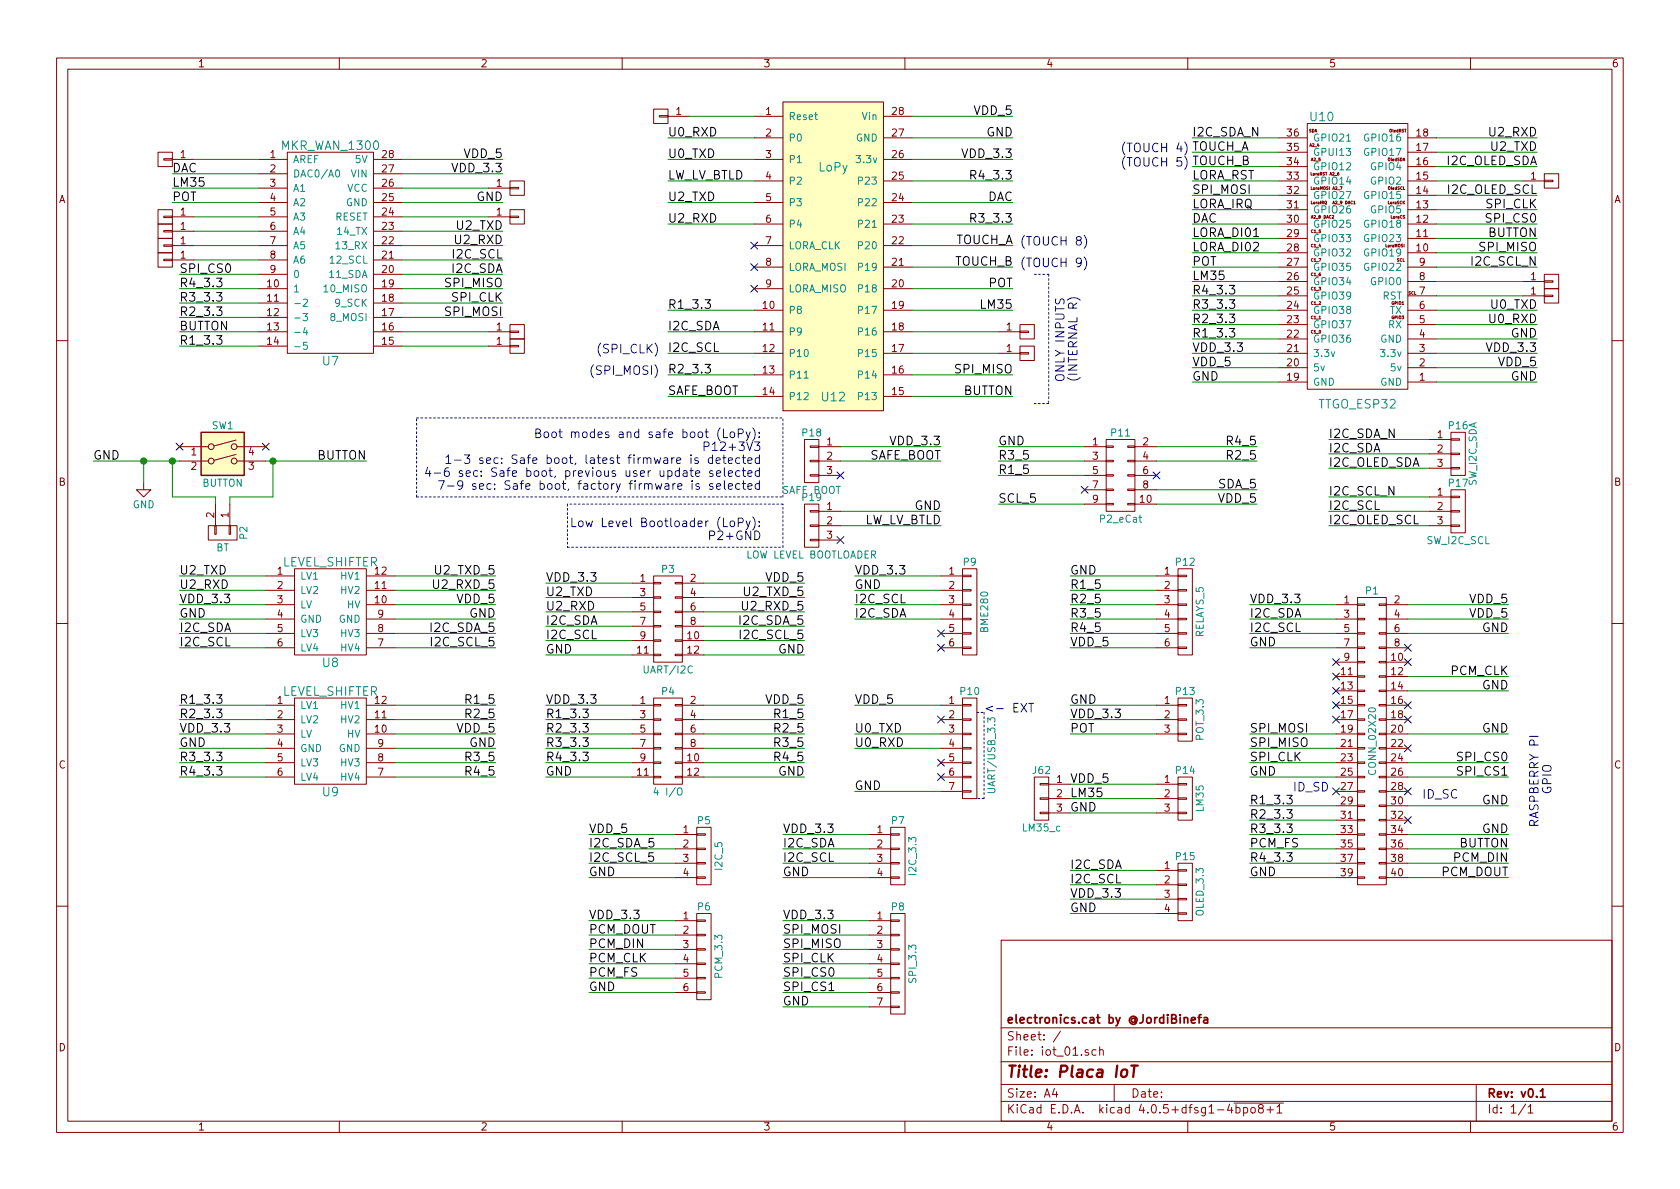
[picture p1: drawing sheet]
<svg xmlns="http://www.w3.org/2000/svg" width="297mm" height="210mm" viewBox="0 0 297 210" stroke-linecap="round" stroke-linejoin="round" font-family="sans-serif">
<defs><g id="words">
<text font-size="2.8" fill="#840000" x="178" y="190.5">Title: Placa IoT</text>
<g font-size="2.1">
<text x="172.2" y="20.3">VDD_5</text>
<text x="82.1" y="27.9">VDD_5</text>
<text x="118.1" y="24.1">U0_RXD</text>
<text x="118.1" y="27.9">U0_TXD</text>
<text x="170.5" y="27.9">VDD_3.3</text>
<text x="174.3" y="24.1">GND</text>
<text x="210.8" y="24.1">I2C_SDA_N</text>
<text x="210.8" y="26.7">TOUCH_A</text>
<text x="210.8" y="29.2">TOUCH_B</text>
<text x="255.7" y="29.2">I2C_OLED_SDA</text>
<text x="263.4" y="24.1">U2_RXD</text>
<text x="263.7" y="26.7">U2_TXD</text>
<text x="30.5" y="30.5">DAC</text>
<text x="30.5" y="33">LM35</text>
<text x="30.5" y="35.6">POT</text>
<text x="80.3" y="30.5">VDD_3.3</text>
<text x="84.2" y="35.6">GND</text>
<text x="118.1" y="31.7">LW_LV_BTLD</text>
<text x="118.1" y="35.6">U2_TXD</text>
<text x="172.2" y="31.7">R4_3.3</text>
<text x="174.5" y="35.6">DAC</text>
<text x="210.8" y="34.3">SPI_MOSI</text>
<text x="210.8" y="31.7">LORA_RST</text>
<text x="256" y="34.3">I2C_OLED_SCL</text>
<text x="80.8" y="40.6">U2_TXD</text>
<text x="118.1" y="39.4">U2_RXD</text>
<text x="172.2" y="39.4">R3_3.3</text>
<text x="210.8" y="36.8">LORA_IRQ</text>
<text x="210.8" y="41.9">LORA_DI01</text>
<text x="210.8" y="39.4">DAC</text>
<text x="262.8" y="36.8">SPI_CLK</text>
<text x="262.9" y="41.9">BUTTON</text>
<text x="263" y="39.4">SPI_CS0</text>
<text x="80.2" y="45.7">I2C_SCL</text>
<text x="80.5" y="43.2">U2_RXD</text>
<text x="210.8" y="44.4">LORA_DI02</text>
<text x="210.8" y="47">POT</text>
<text x="260.3" y="47">I2C_SCL_N</text>
<text x="261.7" y="44.4">SPI_MISO</text>
<text x="31.7" y="53.3">R3_3.3</text>
<text x="31.7" y="50.8">R4_3.3</text>
<text x="31.7" y="48.3">SPI_CS0</text>
<text x="78.9" y="50.8">SPI_MISO</text>
<text x="79.9" y="48.3">I2C_SDA</text>
<text x="79.9" y="53.3">SPI_CLK</text>
<text x="174.7" y="50.8">POT</text>
<text x="210.8" y="52.1">R4_3.3</text>
<text x="210.8" y="49.5">LM35</text>
<text x="31.7" y="58.4">BUTTON</text>
<text x="31.7" y="55.9">R2_3.3</text>
<text x="78.9" y="55.9">SPI_MOSI</text>
<text x="118.1" y="58.4">I2C_SDA</text>
<text x="118.1" y="54.6">R1_3.3</text>
<text x="173.6" y="54.6">LM35</text>
<text x="210.8" y="59.7">R1_3.3</text>
<text x="210.8" y="57.1">R2_3.3</text>
<text x="210.8" y="54.6">R3_3.3</text>
<text x="263.4" y="57.1">U0_RXD</text>
<text x="263.7" y="54.6">U0_TXD</text>
<text x="267.1" y="59.7">GND</text>
<text x="31.7" y="61">R1_3.3</text>
<text x="118.1" y="62.2">I2C_SCL</text>
<text x="210.8" y="62.2">VDD_3.3</text>
<text x="210.8" y="64.8">VDD_5</text>
<text x="263.2" y="62.2">VDD_3.3</text>
<text x="264.9" y="64.8">VDD_5</text>
<text x="118.1" y="69.8">SAFE_BOOT</text>
<text x="118.1" y="66">R2_3.3</text>
<text x="169" y="66">SPI_MISO</text>
<text x="170.2" y="69.8">BUTTON</text>
<text x="210.8" y="67.3">GND</text>
<text x="267.1" y="67.3">GND</text>
<text x="234.9" y="77.5">I2C_SDA_N</text>
<text x="16.5" y="81.3">GND</text>
<text x="55.9" y="81.3">BUTTON</text>
<text x="153.4" y="81.3">SAFE_BOOT</text>
<text x="157.8" y="78.7">VDD_3.3</text>
<text x="176.5" y="78.7">GND</text>
<text x="176.5" y="81.3">R3_5</text>
<text x="176.5" y="83.8">R1_5</text>
<text x="217.2" y="78.7">R4_5</text>
<text x="217.2" y="81.3">R2_5</text>
<text x="234.9" y="80">I2C_SDA</text>
<text x="234.9" y="82.5">I2C_OLED_SDA</text>
<text x="176.5" y="88.9">SCL_5</text>
<text x="215.4" y="88.9">VDD_5</text>
<text x="215.4" y="86.4">SDA_5</text>
<text x="234.9" y="87.6">I2C_SCL_N</text>
<text x="152.3" y="92.7">LW_LV_BTLD</text>
<text x="161.6" y="90.2">GND</text>
<text x="234.9" y="92.7">I2C_OLED_SCL</text>
<text x="234.9" y="90.2">I2C_SCL</text>
<text x="31.7" y="101.6">U2_TXD</text>
<text x="77.1" y="101.6">U2_TXD_5</text>
<text x="151.1" y="101.6">VDD_3.3</text>
<text x="189.2" y="101.6">GND</text>
<text x="31.7" y="106.7">VDD_3.3</text>
<text x="31.7" y="104.1">U2_RXD</text>
<text x="76.9" y="104.1">U2_RXD_5</text>
<text x="80.8" y="106.7">VDD_5</text>
<text x="96.5" y="102.9">VDD_3.3</text>
<text x="96.5" y="105.4">U2_TXD</text>
<text x="96.5" y="107.9">U2_RXD</text>
<text x="131.5" y="107.9">U2_RXD_5</text>
<text x="131.7" y="105.4">U2_TXD_5</text>
<text x="135.4" y="102.9">VDD_5</text>
<text x="151.1" y="104.1">GND</text>
<text x="151.1" y="106.7">I2C_SCL</text>
<text x="189.2" y="104.1">R1_5</text>
<text x="189.2" y="106.7">R2_5</text>
<text x="221" y="106.7">VDD_3.3</text>
<text x="259.9" y="106.7">VDD_5</text>
<text x="31.7" y="109.2">GND</text>
<text x="31.7" y="111.8">I2C_SDA</text>
<text x="76.3" y="111.8">I2C_SDA_5</text>
<text x="82.9" y="109.2">GND</text>
<text x="96.5" y="110.5">I2C_SDA</text>
<text x="96.5" y="113">I2C_SCL</text>
<text x="130.9" y="110.5">I2C_SDA_5</text>
<text x="131.1" y="113">I2C_SCL_5</text>
<text x="151.1" y="109.2">I2C_SDA</text>
<text x="189.2" y="109.2">R3_5</text>
<text x="189.2" y="111.8">R4_5</text>
<text x="221" y="109.2">I2C_SDA</text>
<text x="221" y="111.8">I2C_SCL</text>
<text x="259.9" y="109.2">VDD_5</text>
<text x="262" y="111.8">GND</text>
<text x="31.7" y="114.3">I2C_SCL</text>
<text x="76.5" y="114.3">I2C_SCL_5</text>
<text x="96.5" y="115.6">GND</text>
<text x="137.5" y="115.6">GND</text>
<text x="189.2" y="114.3">VDD_5</text>
<text x="221" y="114.3">GND</text>
<text x="256.4" y="119.4">PCM_CLK</text>
<text x="31.7" y="124.5">R1_3.3</text>
<text x="82.5" y="124.5">R1_5</text>
<text x="96.5" y="124.5">VDD_3.3</text>
<text x="135.4" y="124.5">VDD_5</text>
<text x="151.1" y="124.5">VDD_5</text>
<text x="189.2" y="124.5">GND</text>
<text x="262" y="121.9">GND</text>
<text x="31.7" y="127">R2_3.3</text>
<text x="31.7" y="129.5">VDD_3.3</text>
<text x="80.8" y="129.5">VDD_5</text>
<text x="82.5" y="127">R2_5</text>
<text x="96.5" y="127">R1_3.3</text>
<text x="96.5" y="129.5">R2_3.3</text>
<text x="137.2" y="127">R1_5</text>
<text x="137.2" y="129.5">R2_5</text>
<text x="151.1" y="129.5">U0_TXD</text>
<text x="189.2" y="127">VDD_3.3</text>
<text x="189.2" y="129.5">POT</text>
<text x="221" y="129.5">SPI_MOSI</text>
<text x="262" y="129.5">GND</text>
<text x="31.7" y="134.6">R3_3.3</text>
<text x="31.7" y="137.2">R4_3.3</text>
<text x="31.7" y="132.1">GND</text>
<text x="82.5" y="134.6">R3_5</text>
<text x="82.5" y="137.2">R4_5</text>
<text x="82.9" y="132.1">GND</text>
<text x="96.5" y="132.1">R3_3.3</text>
<text x="96.5" y="134.6">R4_3.3</text>
<text x="96.5" y="137.2">GND</text>
<text x="137.2" y="132.1">R3_5</text>
<text x="137.2" y="134.6">R4_5</text>
<text x="137.5" y="137.2">GND</text>
<text x="151.1" y="132.1">U0_RXD</text>
<text x="221" y="137.2">GND</text>
<text x="221" y="132.1">SPI_MISO</text>
<text x="221" y="134.6">SPI_CLK</text>
<text x="258" y="134.6">SPI_CS0</text>
<text x="258" y="137.2">SPI_CS1</text>
<text x="151.1" y="139.7">GND</text>
<text x="189.2" y="138.4">VDD_5</text>
<text x="189.2" y="141">LM35</text>
<text x="189.2" y="143.5">GND</text>
<text x="221" y="142.2">R1_3.3</text>
<text x="262" y="142.2">GND</text>
<text x="104.1" y="147.3">VDD_5</text>
<text x="104.1" y="149.9">I2C_SDA_5</text>
<text x="138.4" y="149.9">I2C_SDA</text>
<text x="138.4" y="147.3">VDD_3.3</text>
<text x="221" y="149.9">PCM_FS</text>
<text x="221" y="144.8">R2_3.3</text>
<text x="221" y="147.3">R3_3.3</text>
<text x="257.9" y="149.9">BUTTON</text>
<text x="262" y="147.3">GND</text>
<text x="104.1" y="154.9">GND</text>
<text x="104.1" y="152.4">I2C_SCL_5</text>
<text x="138.4" y="154.9">GND</text>
<text x="138.4" y="152.4">I2C_SCL</text>
<text x="189.2" y="153.7">I2C_SDA</text>
<text x="221" y="154.9">GND</text>
<text x="221" y="152.4">R4_3.3</text>
<text x="254.8" y="154.9">PCM_DOUT</text>
<text x="257.1" y="152.4">PCM_DIN</text>
<text x="189.2" y="161.3">GND</text>
<text x="189.2" y="156.2">I2C_SCL</text>
<text x="189.2" y="158.7">VDD_3.3</text>
<text x="104.1" y="162.6">VDD_3.3</text>
<text x="104.1" y="165.1">PCM_DOUT</text>
<text x="104.1" y="167.6">PCM_DIN</text>
<text x="138.4" y="165.1">SPI_MOSI</text>
<text x="138.4" y="167.6">SPI_MISO</text>
<text x="138.4" y="162.6">VDD_3.3</text>
<text x="104.1" y="170.2">PCM_CLK</text>
<text x="104.1" y="172.7">PCM_FS</text>
<text x="138.4" y="170.2">SPI_CLK</text>
<text x="138.4" y="172.7">SPI_CS0</text>
<text x="104.1" y="175.3">GND</text>
<text x="138.4" y="177.8">GND</text>
<text x="138.4" y="175.3">SPI_CS1</text>
</g>
<g font-size="2.1" fill="#008484">
<text x="231.7" y="21.4">U10</text>
<text x="49.9" y="26.5">MKR_WAN_1300</text>
<text x="144.7" y="30.3">LoPy</text>
<text x="57.1" y="64.6">U7</text>
<text x="145.4" y="71">U12</text>
<text x="233.2" y="72.2">TTGO_ESP32</text>
<text x="49.9" y="100.2">LEVEL_SHIFTER</text>
<text x="57.1" y="118">U8</text>
<text x="49.9" y="123">LEVEL_SHIFTER</text>
<text x="57.1" y="140.8">U9</text>
</g>
<g font-size="2.1" fill="#0000c2">
<text x="198.1" y="26.9">(TOUCH 4)</text>
<text x="198.1" y="29.5">(TOUCH 5)</text>
<text x="168.8" y="43.2">TOUCH_A (TOUCH 8)</text>
<text x="168.8" y="47">TOUCH_B (TOUCH 9)</text>
<text x="105.4" y="62.5">(SPI_CLK)</text>
<text x="104.1" y="66.3">(SPI_MOSI)</text>
<text x="188.2" y="67.6" transform="rotate(-90 188.2 67.6)">ONLY INPUTS</text>
<text x="190.5" y="67.6" transform="rotate(-90 190.5 67.6)">(INTERNAL R)</text>
<text x="100.1" y="77.5">Boot modes and safe boot (LoPy):</text>
<text x="88.6" y="82">1-3 sec: Safe boot, latest firmware is detected</text>
<text x="125.8" y="79.8">P12+3V3</text>
<text x="84.7" y="84.3">4-6 sec: Safe boot, previous user update selected</text>
<text x="87.3" y="86.6">7-9 sec: Safe boot, factory firmware is selected</text>
<text x="104.7" y="93.2">Low Level Bootloader (LoPy):</text>
<text x="126.1" y="95.5">P2+GND</text>
<text x="174" y="126">&lt;- EXT</text>
<text x="228.6" y="139.9">ID_SD</text>
<text x="251.5" y="141.2">ID_SC</text>
<text x="272" y="146.3" transform="rotate(-90 272 146.3)">RASPBERRY PI</text>
</g>
<g font-size="2.1" fill="#840000">
<text x="178" y="184">Sheet: /</text>
<text x="178" y="181">electronics.cat by @JordiBinefa</text>
<text x="178" y="186.7">File: iot_01.sch</text>
<text x="178" y="196.9">KiCad E.D.A. kicad 4.0.5+dfsg1-4bpo8+1</text>
<text x="178" y="194.1">Size: A4</text>
<text x="200" y="194.1">Date:</text>
<text x="263" y="194.1">Rev: v0.1</text>
<text x="263" y="196.9">Id: 1/1</text>
</g>
<g font-size="1.8" fill="#840000">
<text x="35" y="11.9">1</text>
<text x="85" y="11.9">2</text>
<text x="135" y="11.9">3</text>
<text x="185" y="11.9">4</text>
<text x="235" y="11.9">5</text>
<text x="285" y="11.9">6</text>
<text x="119.5" y="20.3">1</text>
<text x="135.4" y="20.3">1</text>
<text x="157.8" y="20.3">28</text>
<text x="31.9" y="27.9">1</text>
<text x="47.8" y="27.9">1</text>
<text x="67.6" y="27.9">28</text>
<text x="135.4" y="24.1">2</text>
<text x="135.4" y="27.9">3</text>
<text x="157.8" y="27.9">26</text>
<text x="157.8" y="24.1">27</text>
<text x="227.6" y="29.2">34</text>
<text x="227.6" y="26.7">35</text>
<text x="227.6" y="24.1">36</text>
<text x="250.5" y="29.2">16</text>
<text x="250.5" y="26.7">17</text>
<text x="250.5" y="24.1">18</text>
<text x="10.4" y="35.9">A</text>
<text x="47.8" y="30.5">2</text>
<text x="47.8" y="33">3</text>
<text x="47.8" y="35.6">4</text>
<text x="67.6" y="35.6">25</text>
<text x="67.6" y="33">26</text>
<text x="67.6" y="30.5">27</text>
<text x="87.8" y="33">1</text>
<text x="135.4" y="31.7">4</text>
<text x="135.4" y="35.6">5</text>
<text x="157.8" y="35.6">24</text>
<text x="157.8" y="31.7">25</text>
<text x="227.6" y="34.3">32</text>
<text x="227.6" y="31.7">33</text>
<text x="250.5" y="34.3">14</text>
<text x="250.5" y="31.7">15</text>
<text x="270.7" y="31.7">1</text>
<text x="285.4" y="35.9">A</text>
<text x="31.9" y="38.1">1</text>
<text x="31.9" y="40.6">1</text>
<text x="47.8" y="38.1">5</text>
<text x="47.8" y="40.6">6</text>
<text x="67.6" y="40.6">23</text>
<text x="67.6" y="38.1">24</text>
<text x="87.8" y="38.1">1</text>
<text x="135.4" y="39.4">6</text>
<text x="157.8" y="39.4">23</text>
<text x="227.6" y="39.4">30</text>
<text x="227.6" y="36.8">31</text>
<text x="227.6" y="41.9">29</text>
<text x="250.5" y="41.9">11</text>
<text x="250.5" y="39.4">12</text>
<text x="250.5" y="36.8">13</text>
<text x="31.9" y="43.2">1</text>
<text x="31.9" y="45.7">1</text>
<text x="47.8" y="43.2">7</text>
<text x="47.8" y="45.7">8</text>
<text x="67.6" y="45.7">21</text>
<text x="67.6" y="43.2">22</text>
<text x="135.4" y="43.2">7</text>
<text x="135.4" y="47">8</text>
<text x="157.8" y="47">21</text>
<text x="157.8" y="43.2">22</text>
<text x="227.6" y="47">27</text>
<text x="227.6" y="44.4">28</text>
<text x="250.5" y="44.4">10</text>
<text x="251" y="47">9</text>
<text x="47.3" y="50.8">10</text>
<text x="47.3" y="53.3">11</text>
<text x="47.8" y="48.3">9</text>
<text x="67.6" y="48.3">20</text>
<text x="67.6" y="53.3">18</text>
<text x="67.6" y="50.8">19</text>
<text x="135.4" y="50.8">9</text>
<text x="157.8" y="50.8">20</text>
<text x="227.6" y="52.1">25</text>
<text x="227.6" y="49.5">26</text>
<text x="251" y="52.1">7</text>
<text x="251" y="49.5">8</text>
<text x="270.7" y="52.1">1</text>
<text x="270.7" y="49.5">1</text>
<text x="47.3" y="55.9">12</text>
<text x="47.3" y="58.4">13</text>
<text x="67.6" y="58.4">16</text>
<text x="67.6" y="55.9">17</text>
<text x="87.8" y="58.4">1</text>
<text x="134.9" y="54.6">10</text>
<text x="134.9" y="58.4">11</text>
<text x="157.8" y="58.4">18</text>
<text x="157.8" y="54.6">19</text>
<text x="178" y="58.4">1</text>
<text x="227.6" y="59.7">22</text>
<text x="227.6" y="57.1">23</text>
<text x="227.6" y="54.6">24</text>
<text x="251" y="59.7">4</text>
<text x="251" y="57.1">5</text>
<text x="251" y="54.6">6</text>
<text x="47.3" y="61">14</text>
<text x="67.6" y="61">15</text>
<text x="87.8" y="61">1</text>
<text x="134.9" y="62.2">12</text>
<text x="157.8" y="62.2">17</text>
<text x="178" y="62.2">1</text>
<text x="227.6" y="64.8">20</text>
<text x="227.6" y="62.2">21</text>
<text x="251" y="64.8">2</text>
<text x="251" y="62.2">3</text>
<text x="134.9" y="66">13</text>
<text x="134.9" y="69.8">14</text>
<text x="157.8" y="69.8">15</text>
<text x="157.8" y="66">16</text>
<text x="227.6" y="67.3">19</text>
<text x="251" y="67.3">1</text>
<text x="254.2" y="77.5">1</text>
<text x="33.8" y="80.5">1</text>
<text x="33.8" y="83.1">2</text>
<text x="44" y="83.1">3</text>
<text x="44" y="80.5">4</text>
<text x="146.2" y="78.7">1</text>
<text x="146.2" y="81.3">2</text>
<text x="146.2" y="83.8">3</text>
<text x="193.2" y="78.7">1</text>
<text x="193.2" y="81.3">3</text>
<text x="193.2" y="83.8">5</text>
<text x="202.1" y="78.7">2</text>
<text x="202.1" y="81.3">4</text>
<text x="202.1" y="83.8">6</text>
<text x="254.2" y="80">2</text>
<text x="254.2" y="82.5">3</text>
<text x="10.4" y="85.9">B</text>
<text x="193.2" y="86.4">7</text>
<text x="193.2" y="88.9">9</text>
<text x="201.6" y="88.9">10</text>
<text x="202.1" y="86.4">8</text>
<text x="254.2" y="87.6">1</text>
<text x="285.4" y="85.9">B</text>
<text x="37.8" y="91.5" transform="rotate(-90 37.8 91.5)">2</text>
<text x="40.4" y="91.5" transform="rotate(-90 40.4 91.5)">1</text>
<text x="146.2" y="90.2">1</text>
<text x="146.2" y="92.7">2</text>
<text x="146.2" y="95.2">3</text>
<text x="254.2" y="90.2">2</text>
<text x="254.2" y="92.7">3</text>
<text x="49" y="101.6">1</text>
<text x="66.3" y="101.6">12</text>
<text x="167.8" y="101.6">1</text>
<text x="205.9" y="101.6">1</text>
<text x="49" y="104.1">2</text>
<text x="49" y="106.7">3</text>
<text x="66.3" y="106.7">10</text>
<text x="66.3" y="104.1">11</text>
<text x="113.2" y="102.9">1</text>
<text x="113.2" y="105.4">3</text>
<text x="113.2" y="107.9">5</text>
<text x="122.1" y="102.9">2</text>
<text x="122.1" y="105.4">4</text>
<text x="122.1" y="107.9">6</text>
<text x="167.8" y="104.1">2</text>
<text x="167.8" y="106.7">3</text>
<text x="205.9" y="104.1">2</text>
<text x="205.9" y="106.7">3</text>
<text x="237.6" y="106.7">1</text>
<text x="246.5" y="106.7">2</text>
<text x="49" y="109.2">4</text>
<text x="49" y="111.8">5</text>
<text x="66.8" y="111.8">8</text>
<text x="66.8" y="109.2">9</text>
<text x="113.2" y="110.5">7</text>
<text x="113.2" y="113">9</text>
<text x="121.6" y="113">10</text>
<text x="122.1" y="110.5">8</text>
<text x="167.8" y="109.2">4</text>
<text x="167.8" y="111.8">5</text>
<text x="205.9" y="109.2">4</text>
<text x="205.9" y="111.8">5</text>
<text x="237.6" y="109.2">3</text>
<text x="237.6" y="111.8">5</text>
<text x="246.5" y="109.2">4</text>
<text x="246.5" y="111.8">6</text>
<text x="49" y="114.3">6</text>
<text x="66.8" y="114.3">7</text>
<text x="112.7" y="115.6">11</text>
<text x="121.6" y="115.6">12</text>
<text x="167.8" y="114.3">6</text>
<text x="205.9" y="114.3">6</text>
<text x="237.2" y="119.4">11</text>
<text x="237.6" y="114.3">7</text>
<text x="237.6" y="116.8">9</text>
<text x="246" y="116.8">10</text>
<text x="246" y="119.4">12</text>
<text x="246.5" y="114.3">8</text>
<text x="49" y="124.5">1</text>
<text x="66.3" y="124.5">12</text>
<text x="113.2" y="124.5">1</text>
<text x="122.1" y="124.5">2</text>
<text x="167.8" y="124.5">1</text>
<text x="205.9" y="124.5">1</text>
<text x="237.2" y="121.9">13</text>
<text x="237.2" y="124.5">15</text>
<text x="246" y="121.9">14</text>
<text x="246" y="124.5">16</text>
<text x="49" y="127">2</text>
<text x="49" y="129.5">3</text>
<text x="66.3" y="129.5">10</text>
<text x="66.3" y="127">11</text>
<text x="113.2" y="127">3</text>
<text x="113.2" y="129.5">5</text>
<text x="122.1" y="127">4</text>
<text x="122.1" y="129.5">6</text>
<text x="167.8" y="127">2</text>
<text x="167.8" y="129.5">3</text>
<text x="205.9" y="127">2</text>
<text x="205.9" y="129.5">3</text>
<text x="237.2" y="127">17</text>
<text x="237.2" y="129.5">19</text>
<text x="246" y="129.5">20</text>
<text x="246" y="127">18</text>
<text x="10.4" y="135.9">C</text>
<text x="49" y="132.1">4</text>
<text x="49" y="134.6">5</text>
<text x="49" y="137.2">6</text>
<text x="66.8" y="137.2">7</text>
<text x="66.8" y="134.6">8</text>
<text x="66.8" y="132.1">9</text>
<text x="112.7" y="137.2">11</text>
<text x="113.2" y="132.1">7</text>
<text x="113.2" y="134.6">9</text>
<text x="121.6" y="134.6">10</text>
<text x="121.6" y="137.2">12</text>
<text x="122.1" y="132.1">8</text>
<text x="167.8" y="132.1">4</text>
<text x="167.8" y="134.6">5</text>
<text x="167.8" y="137.2">6</text>
<text x="237.2" y="132.1">21</text>
<text x="237.2" y="134.6">23</text>
<text x="237.2" y="137.2">25</text>
<text x="246" y="132.1">22</text>
<text x="246" y="134.6">24</text>
<text x="246" y="137.2">26</text>
<text x="285.4" y="135.9">C</text>
<text x="167.8" y="139.7">7</text>
<text x="186.8" y="138.4">1</text>
<text x="186.8" y="141">2</text>
<text x="186.8" y="143.5">3</text>
<text x="205.9" y="138.4">1</text>
<text x="205.9" y="141">2</text>
<text x="205.9" y="143.5">3</text>
<text x="237.2" y="139.7">27</text>
<text x="237.2" y="142.2">29</text>
<text x="246" y="142.2">30</text>
<text x="246" y="139.7">28</text>
<text x="120.8" y="147.3">1</text>
<text x="120.8" y="149.9">2</text>
<text x="155.1" y="147.3">1</text>
<text x="155.1" y="149.9">2</text>
<text x="237.2" y="144.8">31</text>
<text x="237.2" y="147.3">33</text>
<text x="237.2" y="149.9">35</text>
<text x="246" y="144.8">32</text>
<text x="246" y="147.3">34</text>
<text x="246" y="149.9">36</text>
<text x="120.8" y="152.4">3</text>
<text x="120.8" y="154.9">4</text>
<text x="155.1" y="152.4">3</text>
<text x="155.1" y="154.9">4</text>
<text x="205.9" y="153.7">1</text>
<text x="237.2" y="152.4">37</text>
<text x="237.2" y="154.9">39</text>
<text x="246" y="154.9">40</text>
<text x="246" y="152.4">38</text>
<text x="205.9" y="156.2">2</text>
<text x="205.9" y="158.7">3</text>
<text x="205.9" y="161.3">4</text>
<text x="120.8" y="162.6">1</text>
<text x="120.8" y="165.1">2</text>
<text x="120.8" y="167.6">3</text>
<text x="155.1" y="162.6">1</text>
<text x="155.1" y="165.1">2</text>
<text x="155.1" y="167.6">3</text>
<text x="120.8" y="170.2">4</text>
<text x="120.8" y="172.7">5</text>
<text x="155.1" y="170.2">4</text>
<text x="155.1" y="172.7">5</text>
<text x="120.8" y="175.3">6</text>
<text x="155.1" y="175.3">6</text>
<text x="155.1" y="177.8">7</text>
<text x="10.4" y="185.9">D</text>
<text x="285.4" y="185.9">D</text>
<text x="35" y="199.9">1</text>
<text x="85" y="199.9">2</text>
<text x="135" y="199.9">3</text>
<text x="185" y="199.9">4</text>
<text x="235" y="199.9">5</text>
<text x="285" y="199.9">6</text>
</g>
<g font-size="1.8" fill="#008484">
<text x="139.4" y="21.2">Reset</text>
<text x="152.5" y="21.2">Vin</text>
<text x="51.8" y="28.8">AREF</text>
<text x="62.9" y="28.8">5V</text>
<text x="139.4" y="25">P0</text>
<text x="139.4" y="28.8">P1</text>
<text x="151.3" y="25">GND</text>
<text x="151.7" y="28.8">3.3v</text>
<text x="232.2" y="27.6">GPUI13</text>
<text x="232.2" y="25">GPIO21</text>
<text x="241.5" y="27.6">GPIO17</text>
<text x="241.5" y="25">GPIO16</text>
<text x="51.8" y="31.4">DAC0/A0</text>
<text x="51.8" y="33.9">A1</text>
<text x="61.3" y="33.9">VCC</text>
<text x="62.1" y="31.4">VIN</text>
<text x="139.4" y="32.6">P2</text>
<text x="152" y="32.6">P23</text>
<text x="232.2" y="35.2">GPIO27</text>
<text x="232.2" y="32.6">GPIO14</text>
<text x="232.2" y="30.1">GPIO12</text>
<text x="241.5" y="35.2">GPIO15</text>
<text x="242.5" y="32.6">GPIO2</text>
<text x="242.5" y="30.1">GPIO4</text>
<text x="51.8" y="36.4">A2</text>
<text x="51.8" y="39">A3</text>
<text x="51.8" y="41.5">A4</text>
<text x="59.1" y="39">RESET</text>
<text x="59.8" y="41.5">14_TX</text>
<text x="61.1" y="36.4">GND</text>
<text x="139.4" y="36.4">P3</text>
<text x="139.4" y="40.3">P4</text>
<text x="152" y="40.3">P21</text>
<text x="152" y="36.4">P22</text>
<text x="232.2" y="40.3">GPIO25</text>
<text x="232.2" y="37.7">GPIO26</text>
<text x="241.5" y="40.3">GPIO18</text>
<text x="242.5" y="37.7">GPIO5</text>
<text x="51.8" y="44.1">A5</text>
<text x="51.8" y="46.6">A6</text>
<text x="58.5" y="46.6">12_SCL</text>
<text x="59.6" y="44.1">13_RX</text>
<text x="139.4" y="44.1">LORA_CLK</text>
<text x="139.4" y="47.9">LORA_MOSI</text>
<text x="152" y="47.9">P19</text>
<text x="152" y="44.1">P20</text>
<text x="232.2" y="47.9">GPIO35</text>
<text x="232.2" y="45.3">GPIO32</text>
<text x="232.2" y="42.8">GPIO33</text>
<text x="241.5" y="47.9">GPIO22</text>
<text x="241.5" y="45.3">GPIO19</text>
<text x="241.5" y="42.8">GPIO23</text>
<text x="51.8" y="49.1">0</text>
<text x="51.8" y="51.7">1</text>
<text x="57.6" y="51.7">10_MISO</text>
<text x="58.3" y="49.1">11_SDA</text>
<text x="139.4" y="51.7">LORA_MISO</text>
<text x="152" y="51.7">P18</text>
<text x="232.2" y="53">GPIO39</text>
<text x="232.2" y="50.4">GPIO34</text>
<text x="242.5" y="50.4">GPIO0</text>
<text x="244.4" y="53">RST</text>
<text x="58.5" y="56.8">8_MOSI</text>
<text x="59.3" y="54.2">9_SCK</text>
<text x="139.4" y="55.5">P8</text>
<text x="139.4" y="59.3">P9</text>
<text x="152" y="59.3">P16</text>
<text x="152" y="55.5">P17</text>
<text x="232.2" y="58">GPIO37</text>
<text x="232.2" y="55.5">GPIO38</text>
<text x="245.4" y="58">RX</text>
<text x="245.6" y="55.5">TX</text>
<text x="139.4" y="63.1">P10</text>
<text x="152" y="63.1">P15</text>
<text x="232.2" y="65.7">5v</text>
<text x="232.2" y="63.1">3.3v</text>
<text x="232.2" y="60.6">GPIO36</text>
<text x="244" y="60.6">GND</text>
<text x="244.4" y="63.1">3.3v</text>
<text x="245.9" y="65.7">5v</text>
<text x="139.4" y="66.9">P11</text>
<text x="139.4" y="70.7">P12</text>
<text x="152" y="70.7">P13</text>
<text x="152" y="66.9">P14</text>
<text x="232.2" y="68.2">GND</text>
<text x="244" y="68.2">GND</text>
<text x="37.5" y="75.9">SW1</text>
<text x="141.9" y="77.2">P18</text>
<text x="196.5" y="77.2">P11</text>
<text x="256.2" y="75.9">P16</text>
<text x="23.4" y="89.9">GND</text>
<text x="35.7" y="86">BUTTON</text>
<text x="138.3" y="87.3">SAFE BOOT</text>
<text x="141.9" y="88.6">P19</text>
<text x="256.2" y="86">P17</text>
<text x="261.1" y="85.9" transform="rotate(-90 261.1 85.9)">SW_I2C_SDA</text>
<text x="43.7" y="95.3" transform="rotate(-90 43.7 95.3)">P2</text>
<text x="194.6" y="92.4">P2_eCat</text>
<text x="38.2" y="97.5">BT</text>
<text x="117" y="101.3">P3</text>
<text x="131.8" y="98.7">LOW LEVEL BOOTLOADER</text>
<text x="170.4" y="100">P9</text>
<text x="208" y="100">P12</text>
<text x="252.3" y="96.2">SW_I2C_SCL</text>
<text x="53.1" y="102.5">LV1</text>
<text x="53.1" y="105">LV2</text>
<text x="53.1" y="107.6">LV</text>
<text x="60.3" y="105">HV2</text>
<text x="60.3" y="102.5">HV1</text>
<text x="61.3" y="107.6">HV</text>
<text x="241.5" y="105.1">P1</text>
<text x="53.1" y="110.1">GND</text>
<text x="53.1" y="112.6">LV3</text>
<text x="59.8" y="110.1">GND</text>
<text x="60.3" y="112.6">HV3</text>
<text x="174.7" y="111.6" transform="rotate(-90 174.7 111.6)">BME280</text>
<text x="212.8" y="112.7" transform="rotate(-90 212.8 112.7)">RELAYS_5</text>
<text x="53.1" y="115.2">LV4</text>
<text x="60.3" y="115.2">HV4</text>
<text x="114" y="119.1">UART/I2C</text>
<text x="53.1" y="125.3">LV1</text>
<text x="60.3" y="125.3">HV1</text>
<text x="117" y="122.9">P4</text>
<text x="169.9" y="122.9">P10</text>
<text x="208" y="122.9">P13</text>
<text x="53.1" y="127.9">LV2</text>
<text x="53.1" y="130.4">LV</text>
<text x="60.3" y="127.9">HV2</text>
<text x="61.3" y="130.4">HV</text>
<text x="212.8" y="130.8" transform="rotate(-90 212.8 130.8)">POT_3.3</text>
<text x="53.1" y="133">GND</text>
<text x="53.1" y="135.5">LV3</text>
<text x="59.8" y="133">GND</text>
<text x="60.3" y="135.5">HV3</text>
<text x="182.7" y="136.8">J62</text>
<text x="208" y="136.8">P14</text>
<text x="243.3" y="136.7" transform="rotate(-90 243.3 136.7)">CONN_02X20</text>
<text x="53.1" y="138">LV4</text>
<text x="60.3" y="138">HV4</text>
<text x="116.2" y="140.7">4 I/O</text>
<text x="176" y="139.8" transform="rotate(-90 176 139.8)">UART/USB_3.3</text>
<text x="212.8" y="143.5" transform="rotate(-90 212.8 143.5)">LM35</text>
<text x="123.4" y="145.7">P5</text>
<text x="157.7" y="145.7">P7</text>
<text x="180.9" y="147">LM35_c</text>
<text x="127.7" y="153.7" transform="rotate(-90 127.7 153.7)">I2C_5</text>
<text x="162" y="154.5" transform="rotate(-90 162 154.5)">I2C_3.3</text>
<text x="208" y="152.1">P15</text>
<text x="123.4" y="161">P6</text>
<text x="157.7" y="161">P8</text>
<text x="212.8" y="161.9" transform="rotate(-90 212.8 161.9)">OLED_3.3</text>
<text x="127.7" y="172.8" transform="rotate(-90 127.7 172.8)">PCM_3.3</text>
<text x="162" y="173.6" transform="rotate(-90 162 173.6)">SPI_3.3</text>
</g>
<g font-size=".7" fill="#840000">
<text x="231.4" y="23.4">SDA</text>
<text x="245.6" y="23.4">OledRST</text>
<text x="231.6" y="25.9">A2_4</text>
<text x="231.8" y="28.5">A2_5</text>
<text x="245.4" y="28.5">OledSDA</text>
<text x="231.7" y="31">LoraRST</text>
<text x="231.7" y="33.5">LoraMOSI</text>
<text x="235.1" y="31">A2_6</text>
<text x="235.6" y="33.5">A2_7</text>
<text x="245.4" y="33.5">OledSCL</text>
<text x="231.8" y="36.1">LoraIRQ</text>
<text x="231.8" y="38.6">A2_8</text>
<text x="231.8" y="41.2">C1_5</text>
<text x="234" y="38.6">DAC2</text>
<text x="235.6" y="36.1">A2_9</text>
<text x="237.8" y="36.1">DAC1</text>
<text x="245.4" y="36.1">LoraSCK</text>
<text x="245.9" y="38.6">LoraCS</text>
<text x="231.8" y="43.7">C1_4</text>
<text x="231.8" y="46.2">C1_7</text>
<text x="245" y="43.7">LoraMOSI</text>
<text x="246.9" y="46.2">SCL</text>
<text x="231.8" y="53.9">C1_2</text>
<text x="231.8" y="51.3">C1_3</text>
<text x="231.8" y="48.8">C1_6</text>
<text x="246.1" y="53.9">GPIO1</text>
<text x="249" y="52.1">SCL</text>
<text x="231.8" y="58.9">C1_0</text>
<text x="231.8" y="56.4">C1_1</text>
<text x="246.1" y="56.4">GPIO3</text>
</g>
</g></defs>
<g fill="none" stroke="#840000" stroke-width=".18">
<path d="M10 10.3h277v189.9h-277zM12 12.2h273v186.1h-273zM60 10.3v1.9M110 10.3v1.9M115.6 19.3h2.5v2.5h-2.5zM138.4 18h17.8v54.6h-17.8zM160 10.3v1.9M210 10.3v1.9M260 10.3v1.9M27.9 37.1h2.6v2.5h-2.6zM27.9 39.6h2.6v2.6h-2.6zM27.9 26.9h2.6v2.6h-2.6z"/>
<path d="M29 38.2h1.5v.3h-1.5zM29 28.1h1.5v.2h-1.5zM30.5 28.2h3.8M30.5 38.3h3.8M45.7 28.2h5.1M45.7 35.8h5.1M45.7 30.7h5.1M45.7 33.3h5.1M45.7 38.3h5.1M50.8 26.9h15.2v35.6h-15.2zM66 28.2h5.1M66 35.8h5.1"/>
<path d="M66 30.7h5.1M66 33.3h5.1M66 38.3h5.1M86.4 33.3h3.8M86.4 38.3h3.8M90.2 33.1h1.5v.3h-1.5zM90.2 32h2.5v2.5h-2.5zM90.2 38.2h1.5v.3h-1.5zM90.2 37.1h2.5v2.5h-2.5zM116.6 20.4h1.5v.3h-1.5zM118.1 20.6h3.8M133.3 39.6h5.1"/>
<path d="M133.3 32h5.1M133.3 24.4h5.1M133.3 20.6h5.1M133.3 28.2h5.1M133.3 35.8h5.1M156.2 39.6h5.1M156.2 32h5.1M156.2 24.4h5.1M156.2 20.6h5.1M156.2 28.2h5.1M156.2 35.8h5.1M226.1 39.6h5"/>
<path d="M226.1 37.1h5M226.1 34.5h5M226.1 32h5M226.1 29.5h5M226.1 26.9h5M226.1 24.4h5M231.1 21.8h17.8v47h-17.8zM248.9 39.6h5.1M248.9 37.1h5.1M248.9 34.5h5.1M248.9 32h5.1M248.9 29.5h5.1"/>
<path d="M248.9 26.9h5.1M248.9 24.4h5.1M269.2 32h3.8M273 31.9h1.6v.2h-1.6zM273 30.7h2.6v2.6h-2.6zM27.9 42.2h2.6v2.5h-2.6zM27.9 44.7h2.6v2.5h-2.6zM29 40.8h1.5v.2h-1.5zM29 43.3h1.5v.3h-1.5zM29 45.8h1.5v.3h-1.5zM30.5 43.4h3.8M30.5 40.9h3.8"/>
<path d="M30.5 46h3.8M45.7 43.4h5.1M45.7 51h5.1M45.7 58.7h5.1M45.7 40.9h5.1M45.7 46h5.1M45.7 48.5h5.1M45.7 53.6h5.1M45.7 56.1h5.1M66 43.4h5.1M66 51h5.1M66 58.7h5.1"/>
<path d="M66 40.9h5.1M66 46h5.1M66 48.5h5.1M66 53.6h5.1M66 56.1h5.1M86.4 58.7h3.8M90.2 58.5h1.5v.3h-1.5zM90.2 57.4h2.5v2.5h-2.5zM90.2 59.9h2.5v2.6h-2.5zM133.3 54.9h5.1M133.3 47.2h5.1M133.3 43.4h5.1"/>
<path d="M133.3 51h5.1M133.3 58.7h5.1M156.2 54.9h5.1M156.2 47.2h5.1M156.2 43.4h5.1M156.2 51h5.1M156.2 58.7h5.1M176.5 58.7h3.8M180.3 58.5h1.6v.3h-1.6zM180.3 57.4h2.6v2.5h-2.6zM226.1 59.9h5M226.1 57.4h5"/>
<path d="M226.1 54.9h5M226.1 52.3h5M226.1 49.8h5M226.1 47.2h5M226.1 44.7h5M226.1 42.2h5M248.9 59.9h5.1M248.9 57.4h5.1M248.9 54.9h5.1M248.9 52.3h5.1M248.9 49.8h5.1M248.9 47.2h5.1"/>
<path d="M248.9 44.7h5.1M248.9 42.2h5.1M269.2 52.3h3.8M269.2 49.8h3.8M273 52.2h1.6v.2h-1.6zM273 51h2.6v2.6h-2.6zM273 49.7h1.6v.2h-1.6zM273 48.5h2.6v2.5h-2.6zM10 60.2h2M31.7 79h5.1M41.7 77.8l-3.9 1.1M41.9 79h5.1"/>
<path d="M45.7 61.2h5.1M66 61.2h5.1M86.4 61.2h3.8M90.2 61.1h1.5v.2h-1.5zM133.3 62.5h5.1M133.3 66.3h5.1M133.3 70.1h5.1M142.2 77.7h2.6v7.6h-2.6zM143.3 78.9h1.5v.2h-1.5zM144.8 79h3.8M156.2 62.5h5.1M156.2 66.3h5.1"/>
<path d="M156.2 70.1h5.1M176.5 62.5h3.8M180.3 62.4h1.6v.2h-1.6zM180.3 61.2h2.6v2.5h-2.6zM191.8 79h3.8M195.6 78.9h1.2v.2h-1.2zM195.6 77.7h5.1v12.7h-5.1zM199.4 78.9h1.3v.2h-1.3zM200.7 79h3.8M226.1 67.6h5M226.1 65h5M226.1 62.5h5"/>
<path d="M248.9 67.6h5.1M248.9 65h5.1M248.9 62.5h5.1M252.7 77.7h3.8M256.5 77.6h1.6v.2h-1.6zM256.5 76.4h2.6v7.7h-2.6zM285 60.2h2M25.4 85.3v1.3h1.3l-1.3 1.3-1.3-1.3h1.3M31.7 81.5h5.1M36.8 93h5.1v2.5h-5.1zM38 93h.2v1.5h-.2zM38.1 89.1v3.9"/>
<path d="M40.5 93h.3v1.5h-.3zM40.6 89.1v3.9M41.7 80.4l-3.9 1M41.9 81.5h5.1M142.2 89.1h2.6v7.7h-2.6zM143.3 95.4h1.5v.2h-1.5zM143.3 92.8h1.5v.3h-1.5zM143.3 90.3h1.5v.2h-1.5zM143.3 83.9h1.5v.3h-1.5zM143.3 81.4h1.5v.3h-1.5zM144.8 81.5h3.8M144.8 84.1h3.8"/>
<path d="M144.8 90.4h3.8M144.8 93h3.8M144.8 95.5h3.8M191.8 81.5h3.8M191.8 84.1h3.8M191.8 86.6h3.8M191.8 89.1h3.8M195.6 89h1.2v.3h-1.2zM195.6 86.5h1.2v.2h-1.2zM195.6 83.9h1.2v.3h-1.2zM195.6 81.4h1.2v.3h-1.2zM199.4 89h1.3v.3h-1.3z"/>
<path d="M199.4 86.5h1.3v.2h-1.3zM199.4 83.9h1.3v.3h-1.3zM199.4 81.4h1.3v.3h-1.3zM200.7 81.5h3.8M200.7 84.1h3.8M200.7 86.6h3.8M200.7 89.1h3.8M252.7 80.3h3.8M252.7 82.8h3.8M252.7 87.9h3.8M252.7 90.4h3.8M252.7 93h3.8"/>
<path d="M256.5 82.7h1.6v.2h-1.6zM256.5 80.1h1.6v.3h-1.6zM256.5 92.8h1.6v.3h-1.6zM256.5 90.3h1.6v.2h-1.6zM256.5 87.8h1.6v.2h-1.6zM256.5 86.6h2.6v7.6h-2.6zM10 110.3h2M47 101.8h5.1M47 104.4h5.1M47 106.9h5.1M47 109.5h5.1M47 112h5.1"/>
<path d="M47 114.5h5.1M52.1 100.6h12.7v15.2h-12.7zM64.8 101.8h5M64.8 104.4h5M64.8 106.9h5M64.8 109.5h5M64.8 112h5M64.8 114.5h5M111.8 103.1h3.8M111.8 105.7h3.8M111.8 108.2h3.8M111.8 110.7h3.8"/>
<path d="M111.8 113.3h3.8M111.8 115.8h3.8M115.6 115.7h1.2v.2h-1.2zM115.6 113.2h1.2v.2h-1.2zM115.6 110.6h1.2v.3h-1.2zM115.6 108.1h1.2v.2h-1.2zM115.6 105.5h1.2v.3h-1.2zM115.6 103h1.2v.2h-1.2zM115.6 101.8h5v15.3h-5zM119.4 115.7h1.2v.2h-1.2zM119.4 113.2h1.2v.2h-1.2zM119.4 110.6h1.2v.3h-1.2z"/>
<path d="M119.4 108.1h1.2v.2h-1.2zM119.4 105.5h1.2v.3h-1.2zM119.4 103h1.2v.2h-1.2zM120.6 103.1h3.9M120.6 105.7h3.9M120.6 108.2h3.9M120.6 110.7h3.9M120.6 113.3h3.9M120.6 115.8h3.9M166.4 101.8h3.8M166.4 104.4h3.8M166.4 106.9h3.8"/>
<path d="M166.4 109.5h3.8M166.4 112h3.8M166.4 114.5h3.8M170.2 114.4h1.5v.3h-1.5zM170.2 111.9h1.5v.2h-1.5zM170.2 109.3h1.5v.3h-1.5zM170.2 106.8h1.5v.3h-1.5zM170.2 104.3h1.5v.2h-1.5zM170.2 101.7h1.5v.3h-1.5zM170.2 100.6h2.5v15.2h-2.5zM204.5 101.8h3.8M204.5 104.4h3.8"/>
<path d="M204.5 106.9h3.8M204.5 109.5h3.8M204.5 112h3.8M204.5 114.5h3.8M208.3 114.4h1.5v.3h-1.5zM208.3 111.9h1.5v.2h-1.5zM208.3 109.3h1.5v.3h-1.5zM208.3 106.8h1.5v.3h-1.5zM208.3 104.3h1.5v.2h-1.5zM208.3 101.7h1.5v.3h-1.5zM208.3 100.6h2.5v15.2h-2.5zM236.2 106.9h3.8"/>
<path d="M236.2 109.5h3.8M236.2 112h3.8M236.2 114.5h3.8M236.2 117.1h3.8M236.2 119.6h3.8M240 119.5h1.3v.3h-1.3zM240 117h1.3v.2h-1.3zM240 114.4h1.3v.3h-1.3zM240 111.9h1.3v.2h-1.3zM240 109.3h1.3v.3h-1.3zM240 106.8h1.3v.3h-1.3zM240 105.7h5.1v50.8h-5.1z"/>
<path d="M243.8 119.5h1.3v.3h-1.3zM243.8 117h1.3v.2h-1.3zM243.8 114.4h1.3v.3h-1.3zM243.8 111.9h1.3v.2h-1.3zM243.8 109.3h1.3v.3h-1.3zM243.8 106.8h1.3v.3h-1.3zM245.1 106.9h3.8M245.1 109.5h3.8M245.1 112h3.8M245.1 114.5h3.8M245.1 117.1h3.8M245.1 119.6h3.8"/>
<path d="M285 110.3h2M47 124.7h5.1M47 127.2h5.1M47 129.8h5.1M47 132.3h5.1M47 134.9h5.1M47 137.4h5.1M52.1 123.4h12.7v15.3h-12.7zM64.8 124.7h5M64.8 127.2h5M64.8 129.8h5M64.8 132.3h5"/>
<path d="M64.8 134.9h5M64.8 137.4h5M111.8 124.7h3.8M111.8 127.2h3.8M111.8 129.8h3.8M111.8 132.3h3.8M111.8 134.9h3.8M111.8 137.4h3.8M115.6 137.3h1.2v.2h-1.2zM115.6 134.7h1.2v.3h-1.2zM115.6 132.2h1.2v.3h-1.2zM115.6 129.7h1.2v.2h-1.2z"/>
<path d="M115.6 127.1h1.2v.3h-1.2zM115.6 124.6h1.2v.2h-1.2zM115.6 123.4h5v15.3h-5zM119.4 137.3h1.2v.2h-1.2zM119.4 134.7h1.2v.3h-1.2zM119.4 132.2h1.2v.3h-1.2zM119.4 129.7h1.2v.2h-1.2zM119.4 127.1h1.2v.3h-1.2zM119.4 124.6h1.2v.2h-1.2zM120.6 124.7h3.9M120.6 127.2h3.9M120.6 129.8h3.9"/>
<path d="M120.6 132.3h3.9M120.6 134.9h3.9M120.6 137.4h3.9M166.4 124.7h3.8M166.4 127.2h3.8M166.4 129.8h3.8M166.4 132.3h3.8M166.4 134.9h3.8M166.4 137.4h3.8M166.4 139.9h3.8M170.2 123.4h2.5v17.8h-2.5zM170.2 139.8h1.5v.3h-1.5z"/>
<path d="M170.2 137.3h1.5v.2h-1.5zM170.2 134.7h1.5v.3h-1.5zM170.2 132.2h1.5v.3h-1.5zM170.2 129.7h1.5v.2h-1.5zM170.2 127.1h1.5v.3h-1.5zM170.2 124.6h1.5v.2h-1.5zM182.9 137.4h2.5v7.6h-2.5zM183.9 138.6h1.5v.2h-1.5zM185.4 138.7h3.8M204.5 124.7h3.8M204.5 127.2h3.8M204.5 129.8h3.8"/>
<path d="M204.5 138.7h3.8M208.3 138.6h1.5v.2h-1.5zM208.3 137.4h2.5v7.6h-2.5zM208.3 129.7h1.5v.2h-1.5zM208.3 127.1h1.5v.3h-1.5zM208.3 124.6h1.5v.2h-1.5zM208.3 123.4h2.5v7.7h-2.5zM236.2 124.7h3.8M236.2 127.2h3.8M236.2 129.8h3.8M236.2 132.3h3.8M236.2 134.9h3.8"/>
<path d="M236.2 137.4h3.8M236.2 122.2h3.8M236.2 139.9h3.8M240 139.8h1.3v.3h-1.3zM240 137.3h1.3v.2h-1.3zM240 134.7h1.3v.3h-1.3zM240 132.2h1.3v.3h-1.3zM240 129.7h1.3v.2h-1.3zM240 127.1h1.3v.3h-1.3zM240 124.6h1.3v.2h-1.3zM240 122h1.3v.3h-1.3zM243.8 139.8h1.3v.3h-1.3z"/>
<path d="M243.8 137.3h1.3v.2h-1.3zM243.8 134.7h1.3v.3h-1.3zM243.8 132.2h1.3v.3h-1.3zM243.8 129.7h1.3v.2h-1.3zM243.8 127.1h1.3v.3h-1.3zM243.8 124.6h1.3v.2h-1.3zM243.8 122h1.3v.3h-1.3zM245.1 124.7h3.8M245.1 127.2h3.8M245.1 129.8h3.8M245.1 132.3h3.8M245.1 134.9h3.8"/>
<path d="M245.1 137.4h3.8M245.1 122.2h3.8M245.1 139.9h3.8M119.4 155.2h3.8M119.4 147.6h3.8M119.4 150.1h3.8M119.4 152.6h3.8M123.2 155.1h1.5v.2h-1.5zM123.2 152.5h1.5v.3h-1.5zM123.2 150h1.5v.2h-1.5zM123.2 147.4h1.5v.3h-1.5zM123.2 146.3h2.5v10.2h-2.5z"/>
<path d="M153.7 155.2h3.8M153.7 147.6h3.8M153.7 150.1h3.8M153.7 152.6h3.8M157.5 155.1h1.5v.2h-1.5zM157.5 152.5h1.5v.3h-1.5zM157.5 150h1.5v.2h-1.5zM157.5 147.4h1.5v.3h-1.5zM157.5 146.3h2.5v10.2h-2.5zM183.9 143.6h1.5v.3h-1.5zM183.9 141.1h1.5v.2h-1.5zM185.4 141.2h3.8"/>
<path d="M185.4 143.8h3.8M204.5 141.2h3.8M204.5 143.8h3.8M204.5 153.9h3.8M204.5 156.5h3.8M204.5 159h3.8M208.3 158.9h1.5v.2h-1.5zM208.3 156.3h1.5v.3h-1.5zM208.3 153.8h1.5v.2h-1.5zM208.3 152.6h2.5v10.2h-2.5zM208.3 143.6h1.5v.3h-1.5zM208.3 141.1h1.5v.2h-1.5z"/>
<path d="M236.2 142.5h3.8M236.2 155.2h3.8M236.2 145h3.8M236.2 147.6h3.8M236.2 150.1h3.8M236.2 152.6h3.8M240 155.1h1.3v.2h-1.3zM240 152.5h1.3v.3h-1.3zM240 150h1.3v.2h-1.3zM240 147.4h1.3v.3h-1.3zM240 144.9h1.3v.3h-1.3zM240 142.4h1.3v.2h-1.3z"/>
<path d="M243.8 155.1h1.3v.2h-1.3zM243.8 152.5h1.3v.3h-1.3zM243.8 150h1.3v.2h-1.3zM243.8 147.4h1.3v.3h-1.3zM243.8 144.9h1.3v.3h-1.3zM243.8 142.4h1.3v.2h-1.3zM245.1 142.5h3.8M245.1 155.2h3.8M245.1 145h3.8M245.1 147.6h3.8M245.1 150.1h3.8M245.1 152.6h3.8"/>
<path d="M10 160.2h2M119.4 162.8h3.8M119.4 165.3h3.8M119.4 167.9h3.8M119.4 170.4h3.8M119.4 173h3.8M119.4 175.5h3.8M123.2 175.4h1.5v.2h-1.5zM123.2 172.8h1.5v.3h-1.5zM123.2 170.3h1.5v.3h-1.5zM123.2 167.8h1.5v.2h-1.5zM123.2 165.2h1.5v.3h-1.5z"/>
<path d="M123.2 162.7h1.5v.2h-1.5zM123.2 161.5h2.5v15.3h-2.5zM153.7 162.8h3.8M153.7 165.3h3.8M153.7 167.9h3.8M153.7 170.4h3.8M153.7 173h3.8M153.7 175.5h3.8M153.7 178h3.8M157.5 161.5h2.5v17.8h-2.5zM157.5 177.9h1.5v.3h-1.5zM157.5 175.4h1.5v.2h-1.5z"/>
<path d="M157.5 172.8h1.5v.3h-1.5zM157.5 170.3h1.5v.3h-1.5zM157.5 167.8h1.5v.2h-1.5zM157.5 165.2h1.5v.3h-1.5zM157.5 162.7h1.5v.2h-1.5zM177 166.3h108v32h-108zM204.5 161.5h3.8M208.3 161.4h1.5v.3h-1.5zM285 160.2h2M60 198.3v1.9M110 198.3v1.9M160 198.3v1.9"/>
<path d="M177 194.8h108M177 191.8h108M177 187.8h108M177 181.8h108M186.4 192.5l-.3 1h.9M186.8 193v1M187.5 182.3l-1.3 2M193.8 185.7l-.5-.1-.2 .3v.6l.2 .1 .5-.1M194.4 185.7l.2-.1 .4 .1 .1 .9M194.4 185.1v1.5M197 191.8v3M210 198.3v1.9"/>
<path d="M217.4 195.2l-.4 1.1h1M217.8 195.8v1M218.2 195.1h8.7M218.5 195.9l.5-.1 .3 .3-.2 .6h-.6M218.5 195.3v1.5M219.9 195.9l.4-.1 .3 .3-.1 .6h-.6M219.9 195.8v1.5M221.2 196l.2-.2 .5 .2v.5l-.1 .2-.4 .1-.2-.1zM222.8 196l-.3-.3 .1-.2 .2-.2 .4 .1 .2 .2-.1 .2-.6 .2a.48 .48 0 0 0-.1 .7l.2 .1 .5-.1a.48 .48 0 0 0-.2-.7M224 196.3h1.1M224.6 195.7v1.1M225.8 195.8l.4-.5v1.5"/>
<path d="M225.8 196.8h.8M260 198.3v1.9M261 191.8v6.5M269.7 195.2l-1.2 2M270.2 195.8l.4-.5v1.5M270.2 196.8h.8"/>
<circle cx="37.3" cy="79" r=".51"/>
<circle cx="41.4" cy="79" r=".51"/>
<circle cx="37.3" cy="81.5" r=".51"/>
<circle cx="41.4" cy="81.5" r=".51"/>
</g>
<path d="M211.8 179.9h.6M212.4 179.4l-.4 .2v1.3M210.6 180.4l.8-.1-.1-.3-.4-.1-.3 .2 .1 .7h.6M212.9 180h.6v.9M213.5 180.3l-.5 .1-.2 .2 .2 .3 .5-.1M272.3 193l.5-.5v1.5M272.3 194h.9" fill="none" stroke="#840000" stroke-width=".3"/>
<path d="M198.4 189.3a.51 .51 0 0 1 .5-.2 .51 .51 0 0 1 .4 .4l-.1 .6a.54 .54 0 0 1-.5 .4 .54 .54 0 0 1-.5-.4zM200 188.4h1.2M200.6 188.4l-.2 2" fill="none" stroke="#840000" stroke-width=".41"/>
<g fill="#ffffc2" stroke="#ffffc2" stroke-width=".18">
<path d="M138.4 18h17.8v54.6h-17.8z"/>
<path d="M35.6 76.4h7.6v7.7h-7.6z"/>
</g>
<path d="M59.4 30.1l.2-.1a.67 .67 0 0 1 .5 .7 .67 .67 0 0 1-.5 .6l-.2-.1-.1-.4zM52.1 53.7h1M52.1 56.2h1M52.1 58.8h1M53.6 55.4h.8l-.5 .5 .4 .1v.6l-.2 .1-.5-.1M53.6 53l.5-.1 .2 .1 .1 .3-.8 .9h.8M53.9 57.9l-.3 .9h.8M54.2 58.4v.9M52.1 61.3h1M54.3 60.5h-.6l-.1 .6 .2-.1 .5 .1v.6l-.2 .1-.5-.1M142.2 66.9h.7M119.9 139.4h.5a.83 .83 0 0 1-.1 1.2 .44 .44 0 0 1-.5-.4v-.7z" fill="none" stroke="#008484" stroke-width=".18"/>
<g fill="none" stroke="#008400" stroke-width=".18">
<path d="M30.5 35.8h15.2M30.5 30.7h15.2M30.5 33.3h15.2M34.3 28.2h11.4M34.3 38.3h11.4M71.1 28.2h17.8M71.1 35.8h17.8M71.1 30.7h17.8M71.1 38.3h15.3M71.1 33.3h15.3M118.1 24.4h15.2M118.1 32h15.2"/>
<path d="M118.1 39.6h15.2M118.1 28.2h15.2M118.1 35.8h15.2M121.9 20.6h11.4M161.3 24.4h17.8M161.3 32h17.8M161.3 39.6h17.8M161.3 28.2h17.8M161.3 20.6h17.8M161.3 35.8h17.8M210.8 24.4h15.3M210.8 26.9h15.3"/>
<path d="M210.8 29.5h15.3M210.8 32h15.3M210.8 34.5h15.3M210.8 37.1h15.3M210.8 39.6h15.3M254 24.4h17.8M254 26.9h17.8M254 29.5h17.8M254 32h15.2M254 34.5h17.8M254 37.1h17.8M254 39.6h17.8"/>
<path d="M31.7 48.5h14M31.7 51h14M31.7 53.6h14M31.7 56.1h14M31.7 58.7h14M34.3 46h11.4M34.3 40.9h11.4M34.3 43.4h11.4M71.1 46h17.8M71.1 48.5h17.8M71.1 51h17.8M71.1 53.6h17.8"/>
<path d="M71.1 56.1h17.8M71.1 58.7h15.3M71.1 40.9h17.8M71.1 43.4h17.8M118.1 54.9h15.2M118.1 58.7h15.2M161.3 47.2h17.8M161.3 54.9h17.8M161.3 51h17.8M161.3 58.7h15.2M161.3 43.4h17.8M210.8 42.2h15.3"/>
<path d="M210.8 44.7h15.3M210.8 47.2h15.3M210.8 49.8h15.3M210.8 52.3h15.3M210.8 54.9h15.3M210.8 57.4h15.3M210.8 59.9h15.3M254 42.2h17.8M254 44.7h17.8M254 47.2h17.8M254 49.8h15.2M254 52.3h15.2"/>
<path d="M254 54.9h17.8M254 57.4h17.8M254 59.9h17.8M31.7 61.2h14M71.1 61.2h15.3M118.1 62.5h15.2M118.1 66.3h15.2M118.1 70.1h15.2M148.6 79h17.8M161.3 62.5h15.2M161.3 66.3h17.8M161.3 70.1h17.8"/>
<path d="M176.5 79h15.3M204.5 79h17.7M210.8 62.5h15.3M210.8 65h15.3M210.8 67.6h15.3M234.9 77.7h17.8M254 62.5h17.8M254 65h17.8M254 67.6h17.8M16.5 81.5h15.2M25.4 81.5v3.8M30.5 81.5v6.4h7.6v1.2"/>
<path d="M47 81.5h17.8M48.3 81.5v6.4h-7.7v1.2M148.6 81.5h17.8M148.6 93h17.8M148.6 90.4h17.8M176.5 81.5h15.3M176.5 89.1h15.3M176.5 84.1h15.3M204.5 81.5h17.7M204.5 89.1h17.7M204.5 86.6h17.7M234.9 93h17.8"/>
<path d="M234.9 90.4h17.8M234.9 80.3h17.8M234.9 82.8h17.8M234.9 87.9h17.8M31.7 106.9h15.3M31.7 109.5h15.3M31.7 101.8h15.3M31.7 104.4h15.3M31.7 112h15.3M31.7 114.5h15.3M69.8 106.9h17.8M69.8 109.5h17.8"/>
<path d="M69.8 101.8h17.8M69.8 104.4h17.8M69.8 112h17.8M69.8 114.5h17.8M96.5 115.8h15.3M96.5 103.1h15.3M96.5 108.2h15.3M96.5 105.7h15.3M96.5 110.7h15.3M96.5 113.3h15.3M124.5 115.8h17.7M124.5 103.1h17.7"/>
<path d="M124.5 108.2h17.7M124.5 105.7h17.7M124.5 110.7h17.7M124.5 113.3h17.7M151.1 106.9h15.3M151.1 109.5h15.3M151.1 101.8h15.3M151.1 104.4h15.3M189.2 106.9h15.3M189.2 109.5h15.3M189.2 101.8h15.3M189.2 104.4h15.3"/>
<path d="M189.2 112h15.3M189.2 114.5h15.3M221 106.9h15.2M221 109.5h15.2M221 112h15.2M221 114.5h15.2M248.9 106.9h17.8M248.9 109.5h17.8M248.9 112h17.8M248.9 119.6h17.8M31.7 124.7h15.3M31.7 127.2h15.3"/>
<path d="M31.7 134.9h15.3M31.7 137.4h15.3M31.7 132.3h15.3M31.7 129.8h15.3M69.8 124.7h17.8M69.8 127.2h17.8M69.8 134.9h17.8M69.8 137.4h17.8M69.8 132.3h17.8M69.8 129.8h17.8M96.5 124.7h15.3M96.5 127.2h15.3"/>
<path d="M96.5 134.9h15.3M96.5 137.4h15.3M96.5 132.3h15.3M96.5 129.8h15.3M124.5 124.7h17.7M124.5 127.2h17.7M124.5 134.9h17.7M124.5 137.4h17.7M124.5 132.3h17.7M124.5 129.8h17.7M151.1 124.7h15.3M151.1 132.3h15.3"/>
<path d="M151.1 129.8h15.3M151.1 139.9h15.3M189.2 124.7h15.3M189.2 127.2h15.3M189.2 129.8h15.3M189.2 138.7h15.3M221 134.9h15.2M221 137.4h15.2M221 132.3h15.2M221 129.8h15.2M248.9 134.9h17.8M248.9 137.4h17.8"/>
<path d="M248.9 129.8h17.8M248.9 122.2h17.8M104.1 155.2h15.3M104.1 147.6h15.3M104.1 150.1h15.3M104.1 152.6h15.3M138.4 155.2h15.3M138.4 147.6h15.3M138.4 150.1h15.3M138.4 152.6h15.3M189.2 141.2h15.3M189.2 143.8h15.3"/>
<path d="M189.2 153.9h15.3M189.2 156.5h15.3M189.2 159h15.3M221 155.2h15.2M221 147.6h15.2M221 142.5h15.2M221 150.1h15.2M221 152.6h15.2M221 145h15.2M248.9 155.2h17.8M248.9 147.6h17.8M248.9 142.5h17.8"/>
<path d="M248.9 150.1h17.8M248.9 152.6h17.8M104.1 165.3h15.3M104.1 167.9h15.3M104.1 170.4h15.3M104.1 162.8h15.3M104.1 173h15.3M104.1 175.5h15.3M138.4 178h15.3M138.4 165.3h15.3M138.4 167.9h15.3M138.4 170.4h15.3"/>
<path d="M138.4 162.8h15.3M138.4 173h15.3M138.4 175.5h15.3M189.2 161.5h15.3"/>
</g>
<g fill="none" stroke="#000084" stroke-width=".18">
<path d="M132.7 46.6l1.3 1.2M132.7 50.4l1.3 1.3M132.7 42.8l1.3 1.2M134 46.6l-1.3 1.2M134 50.4l-1.3 1.3M134 42.8l-1.3 1.2M31.1 78.4l1.3 1.2M32.4 78.4l-1.3 1.2M46.4 78.4l1.2 1.2M47.6 78.4l-1.2 1.2M148 83.5l1.2 1.2M148 94.9l1.2 1.2"/>
<path d="M149.2 83.5l-1.2 1.2M149.2 94.9l-1.2 1.2M191.2 86l1.2 1.2M192.4 86l-1.2 1.2M203.9 83.5l1.2 1.2M205.1 83.5l-1.2 1.2M165.8 111.4l1.2 1.2M165.8 113.9l1.2 1.3M167 111.4l-1.2 1.2M167 113.9l-1.2 1.3M235.6 116.5l1.2 1.2M235.6 119l1.2 1.2"/>
<path d="M236.8 116.5l-1.2 1.2M236.8 119l-1.2 1.2M248.3 113.9l1.2 1.3M248.3 116.5l1.2 1.2M249.5 113.9l-1.2 1.3M249.5 116.5l-1.2 1.2M165.8 126.6l1.2 1.3M165.8 134.3l1.2 1.2M165.8 136.8l1.2 1.2M167 126.6l-1.2 1.3M167 134.3l-1.2 1.2M167 136.8l-1.2 1.2"/>
<path d="M235.6 121.6l1.2 1.2M235.6 124.1l1.2 1.2M235.6 126.6l1.2 1.3M235.6 139.3l1.2 1.3M236.8 126.6l-1.2 1.3M236.8 121.6l-1.2 1.2M236.8 124.1l-1.2 1.2M236.8 139.3l-1.2 1.3M248.3 131.7l1.2 1.2M248.3 139.3l1.2 1.3M248.3 126.6l1.2 1.3M248.3 124.1l1.2 1.2"/>
<path d="M249.5 126.6l-1.2 1.3M249.5 124.1l-1.2 1.2M249.5 131.7l-1.2 1.2M249.5 139.3l-1.2 1.3M248.3 144.4l1.2 1.2M249.5 144.4l-1.2 1.2"/>
</g>
<g fill="none" stroke="#0000c2" stroke-width=".18">
<path d="M209.5 25.1a1.75 1.75 0 0 1 0 2.3M209.5 27.7a1.75 1.75 0 0 1 0 2.3M188.7 53.1a1.75 1.75 0 0 1 2.3 0M191.7 41.6a1.75 1.75 0 0 1 0 2.3M191.7 45.4a1.75 1.75 0 0 1 0 2.3M94.7 76.6l.7-.1 .2-.2-.1-.3-.3-.1h-.5v1.5h.6l.3-.2v-.3l-.4-.3M96.3 76.4h.4l.3 .3v.4l-.3 .3-.4-.1-.1-.2v-.4zM97.7 76.4h.4l.3 .3v.4l-.3 .3-.4-.1-.1-.2v-.4zM98.8 76.4h.6M99 75.9v1.3l.4 .2M115.8 64.5a1.75 1.75 0 0 1 0 2.3M115.8 60.7a1.75 1.75 0 0 1 0 2.3"/>
<path d="M124.5 79l.7-.1 .2-.2-.1-.4-.2-.1h-.6v1.5M133.1 75.7a1.75 1.75 0 0 1 0 2.3M134.2 77.2v.2M134.2 76.4v.2M75.6 82.6l-.4 1.1h1M76 83.2v1M76.8 83.7h1.1M77.5 85h1.1l-.7 1.5M78.8 80.9l.5-.5v1.6M78.8 82h.9M79.1 85.9h1.2M79.3 82.7a.62 .62 0 0 0-.7 .7v.7a.48 .48 0 0 0 .9-.1l-.1-.5a.48 .48 0 0 0-.8 .1"/>
<path d="M80.4 81.4h1.1M81.8 83.3l-.4-.1-.2 .3 .1 .2 .5 .1v.4h-.6M81.8 85.7l-.3 .2h-.4l-.2-.2 .1-.5a.48 .48 0 0 1 .7 0 1 1 0 0 1-.3 1.3h-.3M82.1 80.4h1l-.6 .6 .4 .1 .2 .2-.1 .5-.2 .2h-.5l-.2-.2M82.4 83.7l.8-.1-.1-.3-.4-.1-.3 .3 .1 .7h.6M84.1 85.6l-.3-.1-.3 .2 .1 .2 .5 .2v.4h-.6M84.5 83.3a.48 .48 0 0 0-.7 .1v.7a.48 .48 0 0 0 .7 .1M84.8 86l.7-.1-.1-.3-.4-.1-.2 .2 .1 .8h.5M85.4 81l-.4-.1-.2 .3 .1 .2 .5 .1v.4h-.6M86 81.5l.8-.2-.1-.3-.4-.1-.3 .3 .1 .7h.6M86.8 85.6a.48 .48 0 0 0-.6 .1v.7a.48 .48 0 0 0 .6 .1M88.1 81a.48 .48 0 0 0-.7 .1v.7a.48 .48 0 0 0 .7 .1"/>
<path d="M101.1 91.6v1.5h.8M102.4 92.3l.2-.2 .4 .2 .1 .6-.2 .2h-.3l-.2-.1zM103.6 92.1l.3 1 .3-.7 .3 .7 .2-1M125.5 94.7l.7-.1 .2-.2-.1-.3-.2-.2h-.6v1.5M132.2 81.5l.8-.2-.1-.3-.4-.1-.3 .3 .1 .7h.6M132.2 83.7l.8-.1-.1-.3-.4-.1-.3 .3 .1 .7h.6M132.2 86l.8-.1-.1-.3-.4-.1-.3 .2 .1 .8h.6M133.1 91.4a1.75 1.75 0 0 1 0 2.3M134.2 93v.1M134.2 92.2v.1M134.3 81a.48 .48 0 0 0-.7 .1v.7a.48 .48 0 0 0 .7 .1M134.3 83.3a.48 .48 0 0 0-.7 .1v.7a.48 .48 0 0 0 .7 .1"/>
<path d="M134.3 85.6a.48 .48 0 0 0-.7 .1v.7a.48 .48 0 0 0 .7 .1M134.3 80.4v1.6M134.3 82.7v1.5M134.3 85v1.5M180.5 124.4l1 1.5M181.5 124.4l-1 1.5M181.9 124.4h.9M182.3 124.4v1.5M272.7 137.1h1.5M272.8 139.3a.71 .71 0 0 0 .7 .9 .71 .71 0 0 0 .7-.9l-.6-.1v.3M272.9 135.4a1.06 1.06 0 0 1 1.3 .3 .53 .53 0 0 1-.5 .7h-.5a.52 .52 0 0 1-.5-.4 .52 .52 0 0 1 .2-.6zM273.5 138.6v-.8l-.3-.1-.3 .1-.2 .2v.6h1.5"/>
</g>
<g fill="none" stroke="#0000c2" stroke-width=".18" stroke-dasharray=".3 .4">
<path d="M182.9 48.5h2.5M185.4 48.5v22.9M73.7 73.9h64.7M185.4 71.4h-2.5M73.7 87.9h64.7M73.7 87.9v-14M100.3 89.1v7.7M100.3 96.8h38.1M138.4 87.9v-14M138.4 96.8v-7.7M138.4 89.1h-38.1M172.7 126h1.3"/>
<path d="M174 126v15.2M174 141.2h-1.3"/>
</g>
<path d="M171.7 31l.7-.1 .1-.2v-.4l-.3-.2h-.5v1.6M171.7 38.6l.7-.1 .1-.2v-.4l-.3-.1h-.5v1.5" fill="none" stroke="#000" stroke-width=".18"/>
<g fill="#008400" stroke="#008400" stroke-width=".25">
<circle cx="25.4" cy="81.5" r=".51"/>
<circle cx="30.5" cy="81.5" r=".51"/>
<circle cx="48.3" cy="81.5" r=".51"/>
</g>
<path d="M35.6 76.4h7.6v7.7h-7.6z" fill="none" stroke="#840000" stroke-width=".25"/>
<use href="#words"/>
</svg>
